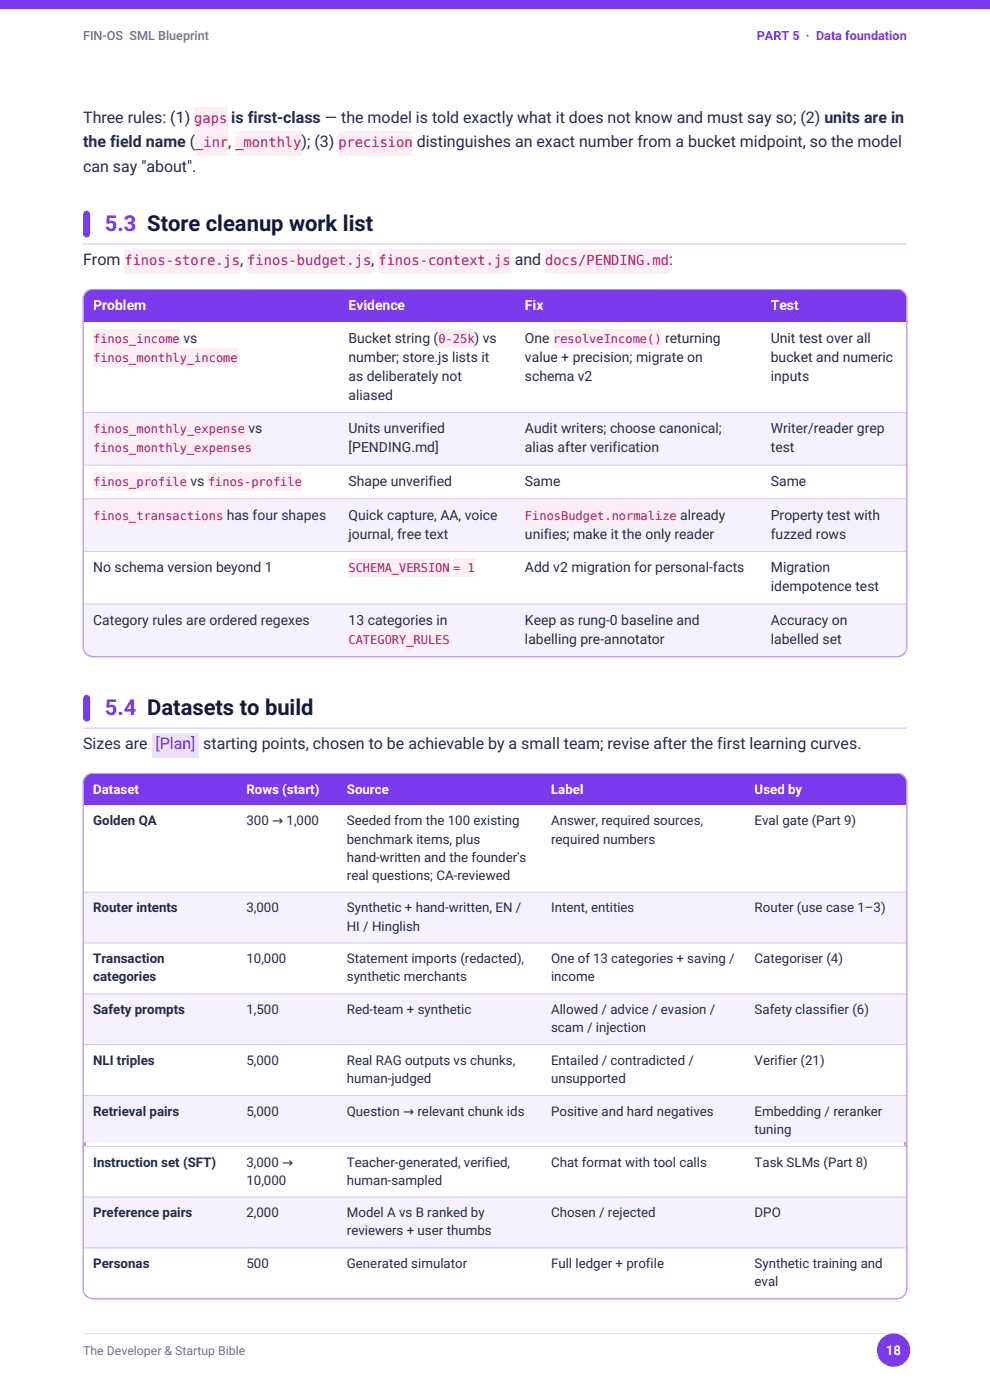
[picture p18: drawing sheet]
<svg xmlns="http://www.w3.org/2000/svg" width="210mm" height="297mm" viewBox="0 0 210 297" stroke-linecap="round" stroke-linejoin="round" font-family="sans-serif">
<defs><g id="words">
<g font-size="4.7" fill="#7c3aed">
<text x="22.2" y="49">5.3 Store cleanup work list</text>
<text x="22.2" y="151.7">5.4 Datasets to build</text>
</g>
<g font-size="3.4" fill="#242a4a">
<text x="17.6" y="26.1">Three rules: (1)</text>
<text x="49.1" y="26.1">is first-class — the model is told exactly what it does not know and must say so; (2) units are in</text>
<text x="17.6" y="31.3">the field name (</text>
<text x="48.4" y="31.3">,</text>
<text x="64" y="31.3">); (3)</text>
<text x="88.4" y="31.3">distinguishes an exact number from a bucket midpoint, so the model</text>
<text x="17.6" y="36.4">can say &quot;about&quot;.</text>
<text x="17.6" y="56.2">From</text>
<text x="50.9" y="56.2">,</text>
<text x="78.8" y="56.2">,</text>
<text x="109.2" y="56.2">and</text>
<text x="141.9" y="56.2">:</text>
<text x="17.6" y="158.9">Sizes are</text>
<text x="43.1" y="158.9">starting points, chosen to be achievable by a small team; revise after the first learning curves.</text>
</g>
<text font-size="3.4" fill="#4b2fd0" x="33" y="158.9">[Plan]</text>
<g font-size="3" fill="#fff">
<text x="19.8" y="65.8">Problem</text>
<text x="73.9" y="65.8">Evidence</text>
<text x="111.4" y="65.8">Fix</text>
<text x="163.5" y="65.8">Test</text>
</g>
<g font-size="3" fill="#242a4a">
<text x="38.9" y="72.7">vs</text>
<text x="73.9" y="72.7">Bucket string (</text>
<text x="73.9" y="76.8">number; store.js lists it</text>
<text x="100.7" y="72.7">) vs</text>
<text x="111.4" y="72.7">One</text>
<text x="111.4" y="76.8">value + precision; migrate on</text>
<text x="141.1" y="72.7">returning</text>
<text x="163.5" y="72.7">Unit test over all</text>
<text x="163.5" y="76.8">bucket and numeric</text>
<text x="73.9" y="80.8">as deliberately not</text>
<text x="111.4" y="80.8">schema v2</text>
<text x="163.5" y="80.8">inputs</text>
<text x="73.9" y="84.8">aliased</text>
<text x="52.7" y="92">vs</text>
<text x="73.9" y="92">Units unverified</text>
<text x="73.9" y="96">[PENDING.md]</text>
<text x="111.4" y="92">Audit writers; choose canonical;</text>
<text x="111.4" y="96">alias after verification</text>
<text x="163.5" y="92">Writer/reader grep</text>
<text x="163.5" y="96">test</text>
<text x="40.4" y="103.1">vs</text>
<text x="73.9" y="103.1">Shape unverified</text>
<text x="111.4" y="103.1">Same</text>
<text x="163.5" y="103.1">Same</text>
<text x="48.1" y="110.3">has four shapes</text>
<text x="73.9" y="110.3">Quick capture, AA, voice</text>
<text x="144.3" y="110.3">already</text>
<text x="163.5" y="110.3">Property test with</text>
<text x="73.9" y="114.3">journal, free text</text>
<text x="111.4" y="114.3">unifies; make it the only reader</text>
<text x="163.5" y="114.3">fuzzed rows</text>
<text x="19.8" y="121.4">No schema version beyond 1</text>
<text x="111.4" y="121.4">Add v2 migration for personal-facts</text>
<text x="163.5" y="121.4">Migration</text>
<text x="163.5" y="125.5">idempotence test</text>
<text x="19.8" y="132.6">Category rules are ordered regexes</text>
<text x="73.9" y="132.6">13 categories in</text>
<text x="111.4" y="132.6">Keep as rung-0 baseline and</text>
<text x="111.4" y="136.6">labelling pre-annotator</text>
<text x="163.5" y="132.6">Accuracy on</text>
<text x="163.5" y="136.6">labelled set</text>
</g>
<g font-size="2.9" fill="#b0245c">
<text x="41.2" y="26.1">gaps</text>
<text x="41.4" y="31.3">_inr</text>
<text x="49.9" y="31.3">_monthly</text>
<text x="71.8" y="31.3">precision</text>
<text x="26.4" y="56.2">finos-store.js</text>
<text x="52.5" y="56.2">finos-budget.js</text>
<text x="80.3" y="56.2">finos-context.js</text>
<text x="115.6" y="56.2">docs/PENDING.md</text>
</g>
<g font-size="2.8" fill="#fff">
<text x="19.8" y="168.3">Dataset</text>
<text x="52.3" y="168.3">Rows (start)</text>
<text x="73.6" y="168.3">Source</text>
<text x="116.9" y="168.3">Label</text>
<text x="160.1" y="168.3">Used by</text>
<text x="187.9" y="287.4">18</text>
</g>
<g font-size="2.8" fill="#242a4a">
<text x="19.8" y="175.1">Golden QA</text>
<text x="52.3" y="175.1">300 → 1,000</text>
<text x="73.6" y="175.1">Seeded from the 100 existing</text>
<text x="73.6" y="179">benchmark items, plus</text>
<text x="116.9" y="175.1">Answer, required sources,</text>
<text x="116.9" y="179">required numbers</text>
<text x="160.1" y="175.1">Eval gate (Part 9)</text>
<text x="73.6" y="182.8">hand-written and the founder's</text>
<text x="73.6" y="186.6">real questions; CA-reviewed</text>
<text x="19.8" y="193.6">Router intents</text>
<text x="52.3" y="193.6">3,000</text>
<text x="73.6" y="193.6">Synthetic + hand-written, EN /</text>
<text x="73.6" y="197.4">HI / Hinglish</text>
<text x="116.9" y="193.6">Intent, entities</text>
<text x="160.1" y="193.6">Router (use case 1–3)</text>
<text x="19.8" y="204.4">Transaction</text>
<text x="19.8" y="208.2">categories</text>
<text x="52.3" y="204.4">10,000</text>
<text x="73.6" y="204.4">Statement imports (redacted),</text>
<text x="73.6" y="208.2">synthetic merchants</text>
<text x="116.9" y="204.4">One of 13 categories + saving /</text>
<text x="116.9" y="208.2">income</text>
<text x="160.1" y="204.4">Categoriser (4)</text>
<text x="19.8" y="215.1">Safety prompts</text>
<text x="52.3" y="215.1">1,500</text>
<text x="73.6" y="215.1">Red-team + synthetic</text>
<text x="116.9" y="215.1">Allowed / advice / evasion /</text>
<text x="160.1" y="215.1">Safety classifier (6)</text>
<text x="116.9" y="219">scam / injection</text>
<text x="19.8" y="225.9">NLI triples</text>
<text x="52.3" y="225.9">5,000</text>
<text x="73.6" y="225.9">Real RAG outputs vs chunks,</text>
<text x="116.9" y="225.9">Entailed / contradicted /</text>
<text x="160.1" y="225.9">Verifier (21)</text>
<text x="73.6" y="229.8">human-judged</text>
<text x="116.9" y="229.8">unsupported</text>
<text x="19.8" y="236.7">Retrieval pairs</text>
<text x="52.3" y="236.7">5,000</text>
<text x="73.6" y="236.7">Question → relevant chunk ids</text>
<text x="116.9" y="236.7">Positive and hard negatives</text>
<text x="160.1" y="236.7">Embedding / reranker</text>
<text x="160.1" y="240.5">tuning</text>
<text x="19.8" y="247.5">Instruction set (SFT)</text>
<text x="52.3" y="247.5">3,000 →</text>
<text x="52.3" y="251.3">10,000</text>
<text x="73.6" y="247.5">Teacher-generated, verified,</text>
<text x="73.6" y="251.3">human-sampled</text>
<text x="116.9" y="247.5">Chat format with tool calls</text>
<text x="160.1" y="247.5">Task SLMs (Part 8)</text>
<text x="19.8" y="258.3">Preference pairs</text>
<text x="52.3" y="258.3">2,000</text>
<text x="73.6" y="258.3">Model A vs B ranked by</text>
<text x="73.6" y="262.1">reviewers + user thumbs</text>
<text x="116.9" y="258.3">Chosen / rejected</text>
<text x="160.1" y="258.3">DPO</text>
<text x="19.8" y="269">Personas</text>
<text x="52.3" y="269">500</text>
<text x="73.6" y="269">Generated simulator</text>
<text x="116.9" y="269">Full ledger + profile</text>
<text x="160.1" y="269">Synthetic training and</text>
<text x="160.1" y="272.9">eval</text>
</g>
<text font-size="2.7" fill="#6a7096" x="17.6" y="8.5">FIN-OS SML Blueprint</text>
<text font-size="2.7" fill="#7c3aed" x="160.5" y="8.5">PART 5 · Data foundation</text>
<text font-size="2.6" fill="#6a7096" x="17.6" y="287.5">The Developer &amp; Startup Bible</text>
<g font-size="2.5" fill="#b0245c">
<text x="19.8" y="72.7">finos_income</text>
<text x="19.8" y="76.8">finos_monthly_income</text>
<text x="93" y="72.7">0-25k</text>
<text x="117.3" y="72.7">resolveIncome()</text>
<text x="19.8" y="92">finos_monthly_expense</text>
<text x="19.8" y="96">finos_monthly_expenses</text>
<text x="19.8" y="103.1">finos_profile</text>
<text x="44.1" y="103.1">finos-profile</text>
<text x="19.8" y="110.3">finos_transactions</text>
<text x="111.4" y="110.3">FinosBudget.normalize</text>
<text x="73.9" y="121.4">SCHEMA_VERSION</text>
<text x="96.1" y="121.4">= 1</text>
<text x="73.9" y="136.6">CATEGORY_RULES</text>
</g>
</g></defs>
<g fill="#fdeef4">
<path d="M41.2 22.7h7v5.2h-7z" fill-rule="evenodd"/>
<path d="M41.4 27.9h7v5.1h-7z" fill-rule="evenodd"/>
<path d="M49.9 27.9h14.1v5.1h-14.1z" fill-rule="evenodd"/>
<path d="M71.8 27.9h15.8v5.1h-15.8z" fill-rule="evenodd"/>
</g>
<path d="M17.9 44.9a.74 .74 0 0 1 .8-.1 .74 .74 0 0 1 .4 .7v4.1a.74 .74 0 0 1-.7 .8 .74 .74 0 0 1-.8-.8v-4.1z" fill-rule="evenodd" fill="#7c3aed"/>
<path d="M17.6 51.8h174.8" fill="none" stroke="#dac8fa" stroke-width=".25"/>
<g fill="#fdeef4">
<path d="M26.4 52.8h24.6v5.2h-24.6z" fill-rule="evenodd"/>
<path d="M52.5 52.8h26.3v5.2h-26.3z" fill-rule="evenodd"/>
<path d="M80.3 52.8h28.1v5.2h-28.1z" fill-rule="evenodd"/>
<path d="M115.7 52.8h26.3v5.2h-26.3z" fill-rule="evenodd"/>
</g>
<path d="M17.6 61.3h174.8v7h-174.8z" fill-rule="evenodd" fill="#7c3aed"/>
<path d="M17.6 68.3h174.8v.2h-174.8z" fill-rule="evenodd" fill="#fff"/>
<path d="M17.6 68.5v-5a2.12 2.12 0 0 1 2.2-2.2h170.4a2.12 2.12 0 0 1 2.2 2.2v5" fill="none" stroke="#bd9cf6" stroke-width=".28"/>
<path d="M17.6 68.3h174.8" fill="none" stroke="#7c3aed" stroke-width=".21"/>
<path d="M17.6 68.3h174.8v19.2h-174.8z" fill-rule="evenodd" fill="#fff"/>
<path d="M17.6 87.5h174.8v11.2h-174.8z" fill-rule="evenodd" fill="#f6f1fe"/>
<path d="M17.6 98.7h174.8v7.1h-174.8z" fill-rule="evenodd" fill="#fff"/>
<path d="M17.6 105.8h174.8v11.2h-174.8z" fill-rule="evenodd" fill="#f6f1fe"/>
<path d="M17.6 117h174.8v11.1h-174.8z" fill-rule="evenodd" fill="#fff"/>
<path d="M17.6 128.1h174.8v11.2h-174.8z" fill-rule="evenodd" fill="#f6f1fe"/>
<g fill="#fdeef4">
<path d="M19.8 69.8h18.4v4h-18.4z" fill-rule="evenodd"/>
<path d="M19.8 73.8h30.6v4h-30.6z" fill-rule="evenodd"/>
<path d="M93 69.8h7.7v4h-7.7z" fill-rule="evenodd"/>
<path d="M117.3 69.8h23v4h-23z" fill-rule="evenodd"/>
<path d="M19.8 89h32.2v4h-32.2z" fill-rule="evenodd"/>
<path d="M19.8 93h33.7v4.1h-33.7z" fill-rule="evenodd"/>
<path d="M19.8 100.2h19.9v4h-19.9z" fill-rule="evenodd"/>
<path d="M44.1 100.2h20v4h-20z" fill-rule="evenodd"/>
<path d="M19.8 107.3h27.6v4h-27.6z" fill-rule="evenodd"/>
<path d="M111.4 107.3h32.2v4h-32.2z" fill-rule="evenodd"/>
<path d="M73.9 118.5h21.5v4h-21.5z" fill-rule="evenodd"/>
<path d="M96.1 118.5h4.6v4h-4.6z" fill-rule="evenodd"/>
<path d="M73.9 133.7h21.5v4h-21.5z" fill-rule="evenodd"/>
</g>
<path d="M17.6 87.5h174.8M17.6 98.7h174.8M17.6 105.8h174.8M17.6 117h174.8M17.6 128.1h174.8M18.3 138.7a2.11 2.11 0 0 0 1.5 .6h170.4a2.11 2.11 0 0 0 1.5-.6" fill="none" stroke="#d8c4fa" stroke-width=".21"/>
<path d="M17.6 68.2v69a2.12 2.12 0 0 0 2.2 2.1h170.4a2.12 2.12 0 0 0 2.2-2.1v-69" fill="none" stroke="#bd9cf6" stroke-width=".28"/>
<path d="M17.9 147.6a.74 .74 0 0 1 .8-.1 .74 .74 0 0 1 .4 .7v4.1a.74 .74 0 0 1-.7 .8 .74 .74 0 0 1-.8-.8v-4.1z" fill-rule="evenodd" fill="#7c3aed"/>
<path d="M17.6 154.5h174.8" fill="none" stroke="#dac8fa" stroke-width=".25"/>
<g fill="#e9e4ff">
<path d="M32.2 155.5h.8v5.2h-.8z" fill-rule="evenodd"/>
<path d="M33 155.5h8.5v5.2h-8.5z" fill-rule="evenodd"/>
<path d="M41.5 155.5h.8v5.2h-.8z" fill-rule="evenodd"/>
</g>
<path d="M17.6 164h174.8v6.8h-174.8z" fill-rule="evenodd" fill="#7c3aed"/>
<path d="M17.6 170.8h174.8v.2h-174.8z" fill-rule="evenodd" fill="#fff"/>
<path d="M17.6 171v-4.8a2.12 2.12 0 0 1 2.2-2.2h170.4a2.12 2.12 0 0 1 2.2 2.2v4.8" fill="none" stroke="#bd9cf6" stroke-width=".28"/>
<path d="M17.6 170.8h174.8" fill="none" stroke="#7c3aed" stroke-width=".21"/>
<path d="M17.6 170.8h174.8v18.5h-174.8z" fill-rule="evenodd" fill="#fff"/>
<path d="M17.6 189.3h174.8v10.8h-174.8z" fill-rule="evenodd" fill="#f6f1fe"/>
<path d="M17.6 200.1h174.8v10.7h-174.8z" fill-rule="evenodd" fill="#fff"/>
<path d="M17.6 210.8h174.8v10.8h-174.8z" fill-rule="evenodd" fill="#f6f1fe"/>
<path d="M17.6 221.6h174.8v10.8h-174.8z" fill-rule="evenodd" fill="#fff"/>
<path d="M17.6 232.4h174.8v10.8h-174.8z" fill-rule="evenodd" fill="#f6f1fe"/>
<path d="M17.6 189.3h174.8M17.6 200.1h174.8M17.6 210.8h174.8M17.6 221.6h174.8M17.6 232.4h174.8M17.6 243.2h174.8" fill="none" stroke="#d8c4fa" stroke-width=".21"/>
<path d="M17.6 170.8v72.4M192.4 170.8v72.4" fill="none" stroke="#bd9cf6" stroke-width=".28"/>
<path d="M18.1 242.4h173.8v.8h-173.8z" fill="#fff"/>
<g fill="#bd9cf6">
<path d="M17.6 242.3h.7v.9h-.7z"/>
<path d="M191.7 242.3h.7v.9h-.7z"/>
</g>
<path d="M17.6 243.1h174.8" fill="none" stroke="#7c3aed" stroke-width=".21"/>
<path d="M17.6 243.2h174.8v10.8h-174.8z" fill-rule="evenodd" fill="#fff"/>
<path d="M17.6 254h174.8v10.7h-174.8z" fill-rule="evenodd" fill="#f6f1fe"/>
<path d="M17.6 264.7h174.8v10.8h-174.8z" fill-rule="evenodd" fill="#fff"/>
<path d="M17.6 243.2h174.8M17.6 254h174.8M17.6 264.7h174.8M18.3 274.9a2.11 2.11 0 0 0 1.5 .6h170.4a2.11 2.11 0 0 0 1.5-.6" fill="none" stroke="#d8c4fa" stroke-width=".21"/>
<path d="M17.6 243.1v30.3a2.12 2.12 0 0 0 2.2 2.1h170.4a2.12 2.12 0 0 0 2.2-2.1v-30.3" fill="none" stroke="#bd9cf6" stroke-width=".28"/>
<path d="M0 0h210v1.8h-210z" fill="#7c3aed"/>
<path d="M17.6 282.9h174.8" fill="none" stroke="#e3e3e7" stroke-width=".21"/>
<circle cx="189.5" cy="286.4" r="3.5" fill="#7c3aed"/>
<use href="#words"/>
</svg>
